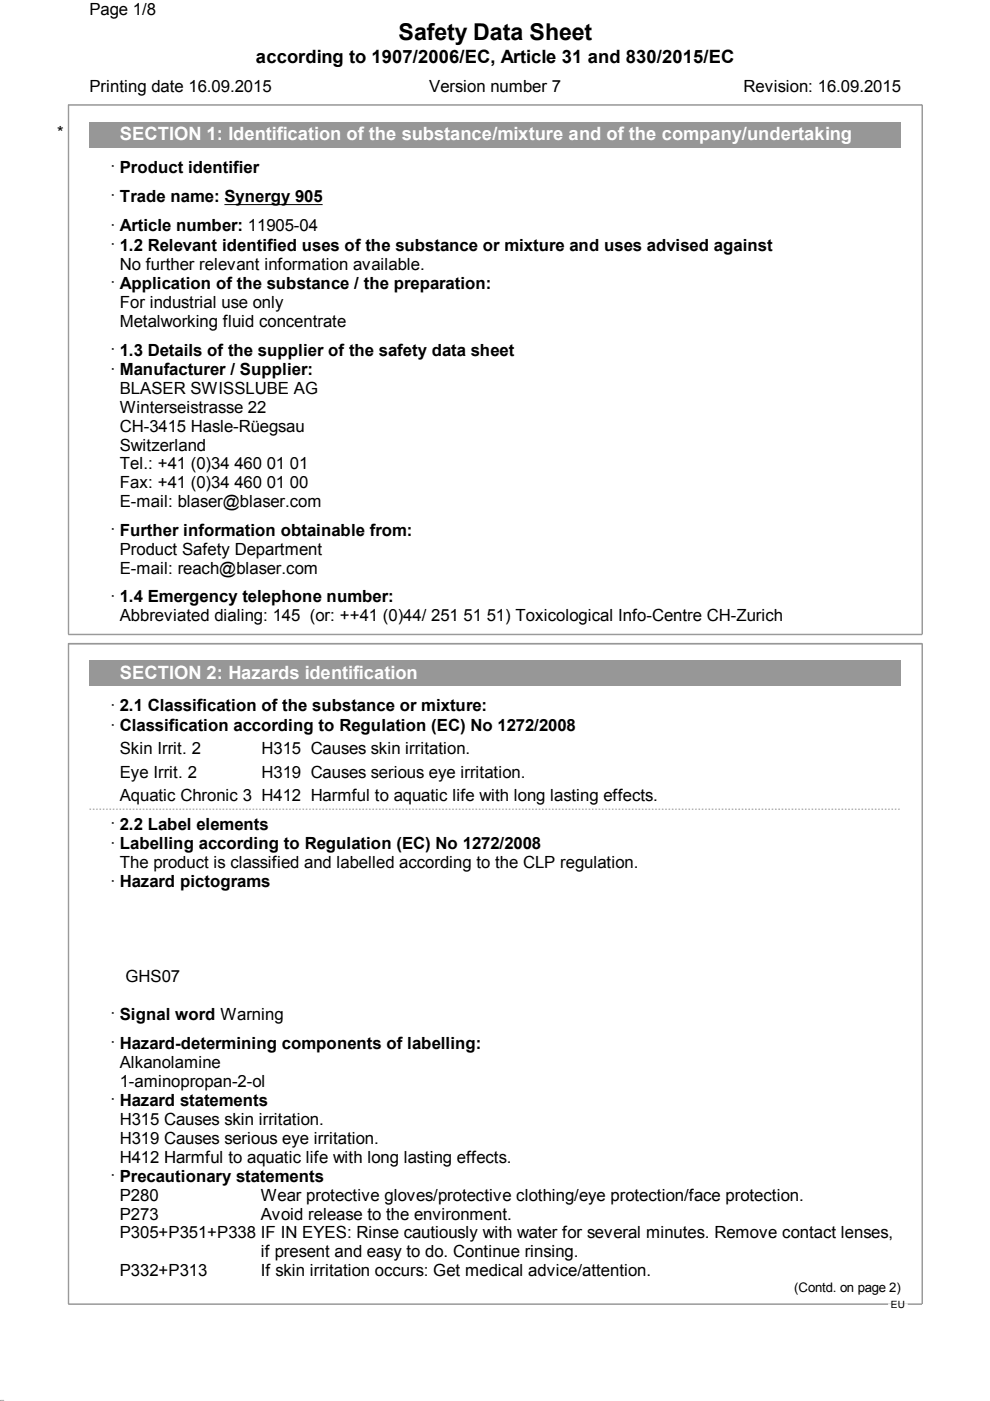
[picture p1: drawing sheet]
<svg xmlns="http://www.w3.org/2000/svg" width="210mm" height="297mm" viewBox="0 0 210 297" stroke-linecap="round" stroke-linejoin="round" font-family="sans-serif">
<defs><g id="words">
<text font-size="4.9" x="84.5" y="8.5">Safety Data Sheet</text>
<text font-size="3.9" x="54.3" y="13.3">according to 1907/2006/EC, Article 31 and 830/2015/EC</text>
<g font-size="3.9" fill="#fff">
<text x="25.4" y="29.7">SECTION 1: Identification of the substance/mixture and of the company/undertaking</text>
<text x="25.4" y="143.9">SECTION 2: Hazards identification</text>
</g>
<g font-size="3.6">
<text x="19" y="3.2">Page 1/8</text>
<text x="19" y="19.5">Printing date 16.09.2015</text>
<text x="91" y="19.5">Version number 7</text>
<text x="157.6" y="19.5">Revision: 16.09.2015</text>
<text x="12.1" y="29.2">*</text>
<text x="23.4" y="36.5">· Product identifier</text>
<text x="23.4" y="42.7">· Trade name: Synergy 905</text>
<text x="23.4" y="48.9">· Article number: 11905-04</text>
<text x="23.4" y="53">· 1.2 Relevant identified uses of the substance or mixture and uses advised against</text>
<text x="25.4" y="57.2">No further relevant information available.</text>
<text x="23.4" y="61.2">· Application of the substance / the preparation:</text>
<text x="25.4" y="65.3">For industrial use only</text>
<text x="25.4" y="69.3">Metalworking fluid concentrate</text>
<text x="23.4" y="75.3">· 1.3 Details of the supplier of the safety data sheet</text>
<text x="23.4" y="79.4">· Manufacturer / Supplier:</text>
<text x="25.4" y="83.6">BLASER SWISSLUBE AG</text>
<text x="25.4" y="87.6">Winterseistrasse 22</text>
<text x="25.4" y="91.6">CH-3415 Hasle-Rüegsau</text>
<text x="25.4" y="95.5">Switzerland</text>
<text x="25.4" y="99.5">Tel.: +41 (0)34</text>
<text x="49.7" y="99.5">460</text>
<text x="56.6" y="99.5">01</text>
<text x="61.5" y="99.5">01</text>
<text x="25.4" y="103.5">Fax: +41 (0)34</text>
<text x="25.4" y="107.5">E-mail: blaser@blaser.com</text>
<text x="49.7" y="103.5">460</text>
<text x="56.6" y="103.5">01</text>
<text x="61.5" y="103.5">00</text>
<text x="23.4" y="113.5">· Further information obtainable from:</text>
<text x="25.4" y="117.6">Product Safety Department</text>
<text x="25.4" y="121.6">E-mail: reach@blaser.com</text>
<text x="23.4" y="127.6">· 1.4 Emergency telephone number:</text>
<text x="25.4" y="131.8">Abbreviated dialing: 145 (or: ++41 (0)44/ 251</text>
<text x="98.3" y="131.8">51</text>
<text x="103.2" y="131.8">51) Toxicological Info-Centre CH-Zurich</text>
<text x="23.4" y="150.7">· 2.1 Classification of the substance or mixture:</text>
<text x="23.4" y="154.9">· Classification according to Regulation (EC) No 1272/2008</text>
<text x="25.4" y="160">Skin Irrit. 2</text>
<text x="55.5" y="160">H315 Causes skin irritation.</text>
<text x="25.4" y="164.9">Eye Irrit. 2</text>
<text x="55.5" y="164.9">H319 Causes serious eye irritation.</text>
<text x="25.4" y="169.8">Aquatic Chronic 3 H412 Harmful to aquatic life with long lasting effects.</text>
<text x="23.4" y="175.8">· 2.2 Label elements</text>
<text x="23.4" y="179.9">· Labelling according to Regulation (EC) No 1272/2008</text>
<text x="25.4" y="184.1">The product is classified and labelled according to the CLP regulation.</text>
<text x="23.4" y="188.1">· Hazard pictograms</text>
<text x="26.6" y="208.1">GHS07</text>
<text x="23.4" y="216.1">· Signal word Warning</text>
<text x="23.4" y="222.3">· Hazard-determining components of labelling:</text>
<text x="25.4" y="226.4">Alkanolamine</text>
<text x="25.4" y="230.4">1-aminopropan-2-ol</text>
<text x="23.4" y="234.4">· Hazard statements</text>
<text x="25.4" y="238.5">H315 Causes skin irritation.</text>
<text x="25.4" y="242.5">H319 Causes serious eye irritation.</text>
<text x="23.4" y="250.5">· Precautionary statements</text>
<text x="25.4" y="246.5">H412 Harmful to aquatic life with long lasting effects.</text>
<text x="25.4" y="254.6">P280</text>
<text x="55.3" y="254.6">Wear protective gloves/protective clothing/eye protection/face protection.</text>
<text x="25.4" y="258.6">P273</text>
<text x="25.4" y="262.6">P305+P351+P338 IF IN EYES: Rinse cautiously with water for several minutes. Remove contact lenses,</text>
<text x="55.3" y="258.6">Avoid release to the environment.</text>
<text x="55.3" y="266.6">if present and easy to do. Continue rinsing.</text>
<text x="25.4" y="270.5">P332+P313</text>
<text x="55.3" y="270.5">If skin irritation occurs: Get medical advice/attention.</text>
</g>
<text font-size="2.8" x="168.4" y="273.9">(Contd. on page 2)</text>
<text font-size="2.1" x="188.9" y="277.3">EU</text>
<text font-size=".3" x="0" y="297">41.2.6</text>
</g></defs>
<path d="M19 25.9h171.9v5.3h-171.9z" fill="#8f999f"/>
<path d="M47.6 43.4h20.8" fill="none" stroke="#000" stroke-width=".21"/>
<path d="M14.5 22.2h181v112.3h-181zM14.5 22.3h181M14.6 22.2v112.3M195.6 22.2v112.3M14.5 134.6h181M14.5 136.4h181M14.5 136.5h181" fill="none" stroke="#8f999f" stroke-width=".21"/>
<path d="M19 140.1h171.9v5.3h-171.9z" fill="#8f999f"/>
<path d="M19 171.6h172.1" fill="none" stroke="#8f999f" stroke-width=".21" stroke-dasharray=".4 .4 .4 .4 .4 .4 .4 .4" stroke-linecap="butt"/>
<path d="M14.5 136.4h181v140.1h-181zM14.5 136.5h181M14.6 136.4v140.1M195.6 136.4v140.1M14.5 276.5h181" fill="none" stroke="#8f999f" stroke-width=".21"/>
<path d="M188.3 276.5h4.1" fill="none" stroke="#fff" stroke-width=".21"/>
<use href="#words"/>
</svg>
